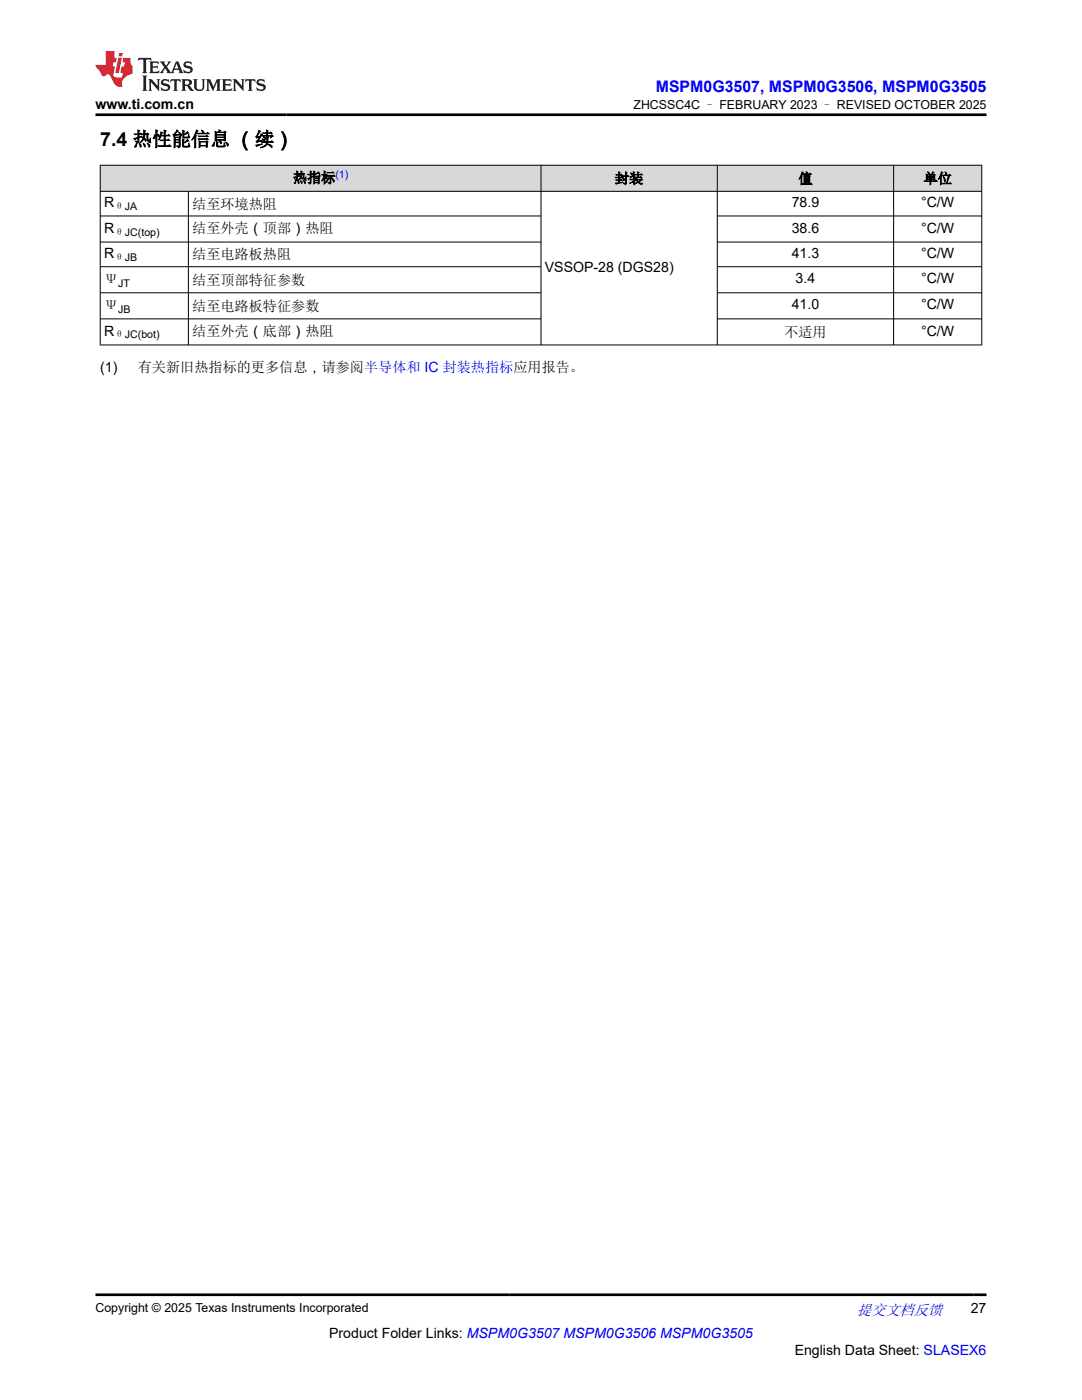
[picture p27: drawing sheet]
<svg xmlns="http://www.w3.org/2000/svg" width="216mm" height="279mm" viewBox="0 0 216 279" stroke-linecap="round" stroke-linejoin="round" font-family="sans-serif">
<defs><g id="words">
<text font-size="3.9" x="20" y="29.1">7.4 热性能信息 （续）</text>
<text font-size="3.2" fill="#00f" x="130.9" y="18.3">MSPM0G3507, MSPM0G3506, MSPM0G3505</text>
<text font-size="3" fill="#00f" x="171" y="262.4">提交文档反馈</text>
<g font-size="2.8">
<text x="19" y="21.7">www.ti.com.cn</text>
<text x="20.8" y="41.4">R</text>
<text x="38.4" y="41.7">结至环境热阻</text>
<text x="58.4" y="36.5">热指标</text>
<text x="122.7" y="36.6">封装</text>
<text x="158" y="41.4">78.9</text>
<text x="159.3" y="36.6">值</text>
<text x="183.8" y="41.4">°C/W</text>
<text x="184.3" y="36.6">单位</text>
<text x="20.8" y="46.4">R</text>
<text x="38.4" y="46.6">结至外壳（顶部）热阻</text>
<text x="158" y="46.4">38.6</text>
<text x="183.8" y="46.4">°C/W</text>
<text x="20.8" y="51.5">R</text>
<text x="38.4" y="51.8">结至电路板热阻</text>
<text x="158" y="51.5">41.3</text>
<text x="183.8" y="51.5">°C/W</text>
<text x="20.8" y="56.7">Ψ</text>
<text x="38.4" y="56.8">结至顶部特征参数</text>
<text x="108.7" y="54.2">VSSOP-28 (DGS28)</text>
<text x="158.8" y="56.6">3.4</text>
<text x="183.8" y="56.6">°C/W</text>
<text x="20.8" y="61.9">Ψ</text>
<text x="38.4" y="62">结至电路板特征参数</text>
<text x="158" y="61.8">41.0</text>
<text x="183.8" y="61.8">°C/W</text>
<text x="20.8" y="67">R</text>
<text x="38.4" y="67.1">结至外壳（底部）热阻</text>
<text x="156.5" y="67.3">不适用</text>
<text x="183.8" y="67">°C/W</text>
<text x="20" y="74.2">(1)</text>
<text x="27.5" y="74.2">有关新旧热指标的更多信息，请参阅半导体和 IC 封装热指标应用报告。</text>
<text x="193.7" y="262.1">27</text>
<text x="65.7" y="266.9">Product Folder Links: MSPM0G3507 MSPM0G3506 MSPM0G3505</text>
<text x="158.6" y="270.3">English Data Sheet: SLASEX6</text>
</g>
<g font-size="2.5">
<text x="126.4" y="21.8">ZHCSSC4C – FEBRUARY 2023 – REVISED OCTOBER 2025</text>
<text x="19" y="261.8">Copyright © 2025 Texas Instruments Incorporated</text>
</g>
<text font-size="2.1" fill="#00f" x="66.9" y="35.5">(1)</text>
<g font-size="2.1">
<text x="22.8" y="41.9">θJA</text>
<text x="22.8" y="47">θJC(top)</text>
<text x="22.8" y="52.1">θJB</text>
<text x="23.6" y="57.3">JT</text>
<text x="23.6" y="62.5">JB</text>
<text x="22.8" y="67.5">θJC(bot)</text>
</g>
</g></defs>
<g fill="#d8d8d8">
<path d="M20 33h175.9v5.2h-175.9z" fill-rule="evenodd"/>
<path d="M20.1 33h87.8v5.1h-87.8z" fill-rule="evenodd"/>
<path d="M108 33h35.1v5.1h-35.1z" fill-rule="evenodd"/>
<path d="M143.2 33h35v5.1h-35z" fill-rule="evenodd"/>
<path d="M178.4 33h17.4v5.1h-17.4z" fill-rule="evenodd"/>
</g>
<g fill="none" stroke="#000" stroke-width=".2">
<path d="M19.9 33h176.1M19.9 38.2h176.1M20 32.9v36M37.6 38.2v30.7M107.9 32.9v36M143.1 32.9v36M178.3 32.9v36M195.9 32.9v36M19.9 43.1h88.1M19.9 48.3h88.1M19.9 53.2h88.1M19.9 58.4h88.1"/>
<path d="M143.1 43.1h52.9M143.1 48.3h52.9M143.1 53.2h52.9M143.1 58.4h52.9M19.9 68.8h176.1M19.9 63.6h88.1M143.1 63.6h52.9"/>
</g>
<path d="M27.7 11.6l-.2 .5 .5-.2h.6v.1v2.2l-.2 .4h1l-.2-.4v-2.2v-.1h.5l.5 .2-.1-.5zM29.8 12.3l.2 .4v1.5l-.2 .4h1.9l.1-.6a1.08 1.08 0 0 1-1.3 .2v-.7h.6l.4 .2v-.7l-.4 .2h-.6v-.5l.2-.2a1 1 0 0 1 1 .3l-.1-.5zM31.8 12.3l1 1.1-1 1.2h.9l-.2-.2 .4-.8 .5 .8-.2 .2h1.6l-.2-.2 .1-.5h1l.1 .5-.1 .2h.9l-.2-.3-.8-2h-.5l-1 2.2-.8-1.1 .9-1.1h-.8l.2 .2-.5 .6-.3-.6 .1-.2zM35.2 12.7l.4 1h-.8zM36.8 12.4a.65 .65 0 0 0-.2 .7 .65 .65 0 0 0 .6 .5l.7 .1 .1 .3a.79 .79 0 0 1-.7 .4 .79 .79 0 0 1-.7-.5l.1 .7 .2-.1a.93 .93 0 0 0 1.1 .1 .93 .93 0 0 0 .4-1 1.46 1.46 0 0 0-1.2-.6l-.1-.3a1.09 1.09 0 0 1 1.2 .2l-.2-.6-.1 .1-.6-.2zM28.4 15.1l.2 .4v2.2l-.2 .4h1l-.2-.4v-2.2l.2-.4zM29.6 15.8l.2 .4v1.5l-.2 .4h.8l-.3-.4v-1.3l1.7 1.8v-2l.2-.4h-.8l.2 .2 .1 1.1-1.2-1.3zM32.3 15.9a.65 .65 0 0 0-.2 .8 .65 .65 0 0 0 .7 .4l.6 .2 .1 .2a.79 .79 0 0 1-.7 .4 .79 .79 0 0 1-.7-.5l.1 .7 .2-.1a.93 .93 0 0 0 1.1 .1 .93 .93 0 0 0 .4-.9 1.46 1.46 0 0 0-1.2-.6l-.1-.4a1.09 1.09 0 0 1 1.2 .2l-.2-.6-.1 .1-.6-.1zM34.1 15.8l-.1 .6a.63 .63 0 0 1 .7-.3l.1 1.6-.3 .4h1l-.2-.4v-1.6a.66 .66 0 0 1 .8 .3l-.1-.6zM36.2 15.8l.2 .4v1.5l-.2 .4h.9l-.2-.2v-.7h.5l.1 .2a.79 .79 0 0 0 1.2 .6l-1-.9a.61 .61 0 0 0 .6-.6 .61 .61 0 0 0-.5-.7zM36.9 16.1h.2a.47 .47 0 0 1 .5 .1 .47 .47 0 0 1 .1 .5l-.2 .1-.6 .1zM38.5 15.8l.2 .2a2.27 2.27 0 0 0 .4 2 1.04 1.04 0 0 0 1.7-.7v-1.3l.2-.2h-.8l.2 .4v1.1a.6 .6 0 0 1-.6 .6 .6 .6 0 0 1-.6-.6v-1.1l.3-.4zM41.1 15.8l.2 .4v1.5l-.2 .4h.7l-.2-.4v-1.4l.9 1.9 .8-1.9v1.4l-.2 .4h1l-.3-.4v-1.5l.3-.4h-.8l-.7 1.5-.7-1.5zM44.3 15.8l.2 .4v1.5l-.2 .4h1.9l.1-.6a1.09 1.09 0 0 1-1.3 .2v-.7h.6l.4 .2v-.6l-.4 .2h-.6v-.6l.2-.1a1.01 1.01 0 0 1 1 .3l-.1-.6zM46.4 15.8l.3 .4v1.5l-.3 .4h.8l-.2-.4v-1.3l1.6 1.8v-2l.2-.4h-.7l.2 .2v1.1l-1.2-1.3zM49 15.8l-.1 .6a.63 .63 0 0 1 .8-.3v1.6l-.3 .4h1l-.2-.4v-1.6a.66 .66 0 0 1 .8 .3l-.1-.6zM51.4 15.9a.65 .65 0 0 0-.2 .8 .65 .65 0 0 0 .6 .4l.6 .2 .2 .2a.79 .79 0 0 1-.8 .4 .79 .79 0 0 1-.6-.5l.1 .7 .2-.1a.93 .93 0 0 0 1 .1 .93 .93 0 0 0 .5-.9 1.46 1.46 0 0 0-1.3-.6l-.1-.4a1.09 1.09 0 0 1 1.3 .2l-.2-.6-.2 .1-.5-.1z" fill="#231f20"/>
<path d="M21.1 10.2v2.8h-2.1l.1 .3 .9 1a.95 .95 0 0 0 .9 .9 .59 .59 0 0 1 .6-.4 .59 .59 0 0 1 .5 .4l.4 .7a1.59 1.59 0 0 0 2.1 1.4 1.61 1.61 0 0 1 1-2.3l1-.3-.1-1.5a1.59 1.59 0 0 1-.4-1.7h-1.4l-.2 .9h.5l-.1 .9h-.5l-.2 1v.2l.4 .1-.2 .9h-.6a.73 .73 0 0 1-1.1-.7l.3-1.5h-.5l.2-.9h.5l.2-.9h-.5v-1.3zM23.6 11.5l-.6 3.1h.7l.6-3.1zM23.8 10.6l-.1 .6h.7l.1-.6z" fill="#ed1c24"/>
<path d="M19 22.9h177.8M19 258.4h177.8" fill="none" stroke="#000" stroke-width=".53"/>
<use href="#words"/>
</svg>
